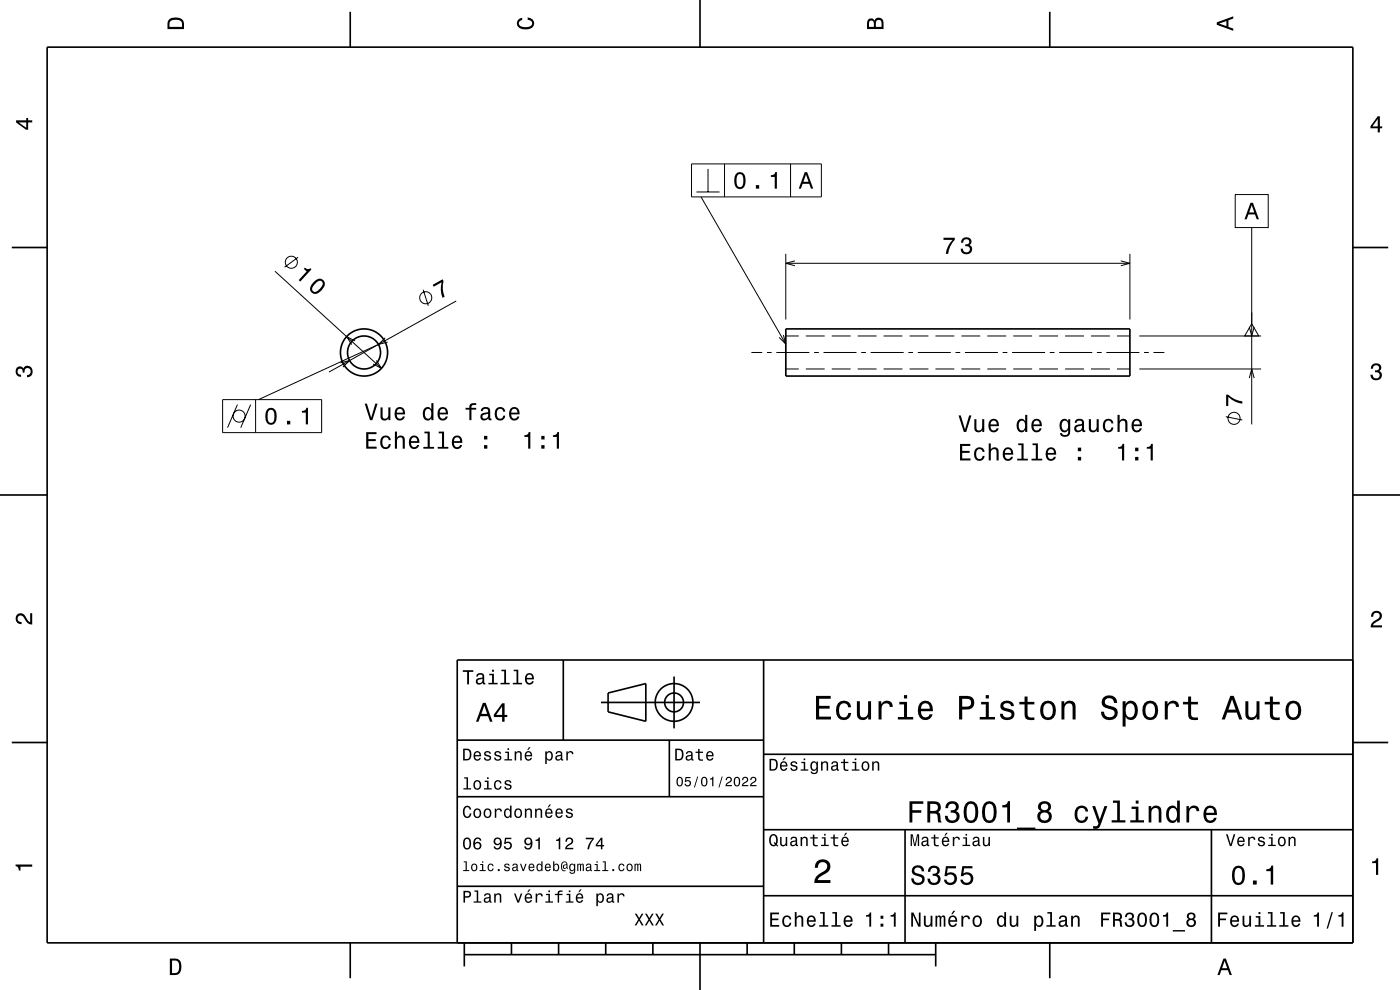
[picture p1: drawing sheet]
<svg xmlns="http://www.w3.org/2000/svg" width="297mm" height="210mm" viewBox="0 0 297 210" stroke-linecap="round" stroke-linejoin="round" font-family="sans-serif">
<g fill="none" stroke="#000" stroke-width=".21">
<path d="M146.7 34.8h27.5v7h-27.5zM150.2 35.8v4.9M153.7 34.8v7M167.7 34.8v7M58.3 57.5l22.6 20.6M63.2 54.6l-2.8 2.1M147.8 40.7h4.9M148.7 41.8l18 31.2M166.7 53.9v13.9M166.7 55.9h73M168.6 55.3l-1.9 .6 1.9 .5M237.8 55.3l1.9 .6-1.9 .5"/>
<path d="M239.7 53.9v13.9M262 41.3h7v7h-7zM265.5 48.3v41.7M72.2 77l2-.5-1.5 1.4M75.3 72.3l-1.8-.9 1.1 1.7M79.8 76.5l1.1 1.6-1.8-.9M80.3 73.1l-25.5 11.7M81.7 71.7l-1.4 1.4 1.9-.5M89.8 61.5l1.1 3.4M96.8 63.8l-27 15.1M159.4 74.8h2.3M162.7 74.8h1"/>
<path d="M164.7 74.8h7M166.2 71l.5 2-1.4-1.4M166.7 78.3h2.8M166.7 71.3h2.8M171 78.3h4M171 71.3h4M172.7 74.8h1M174.7 74.8h7M176.5 78.3h4M176.5 71.3h4M182 78.3h4M182 71.3h4"/>
<path d="M182.7 74.8h1M184.7 74.8h7M187.5 78.3h4M187.5 71.3h4M192.7 74.8h1M193 78.3h4M193 71.3h4M194.7 74.8h7M198.5 78.3h4M198.5 71.3h4M202.7 74.8h1M204 78.3h4"/>
<path d="M204 71.3h4M204.7 74.8h7M209.5 78.3h4M209.5 71.3h4M212.7 74.8h1M214.7 74.8h7M215 78.3h4M215 71.3h4M220.5 78.3h4M220.5 71.3h4M222.7 74.8h1M224.7 74.8h7"/>
<path d="M226 78.3h4M226 71.3h4M231.5 78.3h4M231.5 71.3h4M232.7 74.8h1M234.7 74.8h7M237 78.3h2.7M237 71.3h2.7M241.7 78.3h25.8M241.7 71.3h25.8M242.7 74.8h1M244.7 74.8h2.3"/>
<path d="M265 69.3l.5 2 .6-2M265.5 68.7l1.5 2.6h-3zM47.2 84.8h21v7h-21zM50.4 85.8l-2.1 4.9M53.2 85.8l-2.1 4.9M54.2 84.8v7M260 88.4l3.5 .7M265 80.2l.5-1.9 .6 1.9"/>
<circle cx="61.8" cy="55.6" r="1.28"/>
<circle cx="90.3" cy="63.2" r="1.28"/>
<circle cx="50.7" cy="88.3" r="1.28"/>
<circle cx="261.8" cy="88.7" r="1.28"/>
</g>
<g fill="none" stroke="#000" stroke-width=".35">
<path d="M10 10h277v190h-277zM74.3 2.5v7.5M148.5 0v10M222.7 2.5v7.5M2.5 52.5h7.5M287 52.5h7.5M166.7 69.8h73v10h-73zM0 105h10M287 105h10M119.5 140v17M162 140v60M287 140h-190v60"/>
<path d="M2.5 157.5h7.5M97 157h65M127.5 149h21M129 147l8-2v8l-8-2zM142 157v12M143 143.5v11M287 157.5h7.5M97 169h65M162 176h125M162 160h125M192 176v24M257 176v24"/>
<path d="M97 188h65M162 190h125M74.3 200v7.5M98.5 202.5h100M98.5 200v5M108.5 200v2.5M118.5 200v2.5M128.5 200v2.5M138.5 200v2.5M148.5 200v10M158.5 200v2.5M168.5 200v2.5"/>
<path d="M178.5 200v2.5M188.5 200v2.5M198.5 200v5M222.7 200v7.5"/>
<circle cx="77.2" cy="74.8" r="5"/>
<circle cx="77.2" cy="74.8" r="3.5"/>
<circle cx="143" cy="149" r="2"/>
<circle cx="143" cy="149" r="4"/>
</g>
<g fill="#000">
<path d="M36 4a2.18 2.18 0 0 0-.5 2.2h3.5v-1.2a1.43 1.43 0 0 0-1.7-1.3zM36.3 4.4a2.15 2.15 0 0 1 2.2 .3l.1 1h-2.6v-1z" fill-rule="evenodd"/>
<path d="M109.9 4.2l.9-.4v.4a.7 .7 0 0 0-.7 .5 .7 .7 0 0 0 .3 .8 1.7 1.7 0 0 0 2.5-.5 .9 .9 0 0 0-1-.8v-.5a1.24 1.24 0 0 1 1.4 1.1 1.24 1.24 0 0 1-1 1.4 2.22 2.22 0 0 1-2.5-.7l-.2-.5z" fill-rule="evenodd"/>
<path d="M184.2 4.2l-.3 .7v1.3h3.5v-1.3a.98 .98 0 0 0-.7-1.1 .98 .98 0 0 0-1.2 .6 .84 .84 0 0 0-1.3-.2zM184.5 4.5a.54 .54 0 0 1 .6-.1 .54 .54 0 0 1 .3 .6v.7h-1zM185.9 4.4a.62 .62 0 0 1 .8-.1 .62 .62 0 0 1 .3 .6v.8h-1.2z" fill-rule="evenodd"/>
<path d="M258.1 4.7v.6l3.5 1.2v-.4l-1-.4v-1.4l1-.4v-.4zM258.6 5l1.6-.5v1z" fill-rule="evenodd"/>
<path d="M3.4 25.5v.5l2.1 1.5h.5v-1.5h.8v-.5h-.8v-.5h-.4v.5zM4 26h1.6v1.1z" fill-rule="evenodd"/>
<path d="M156.1 37a2.66 2.66 0 0 0 .3 3 1.14 1.14 0 0 0 1.7-.9 2.31 2.31 0 0 0-.6-2.5l-.5-.1-.6 .1zM156.6 37h.7a2.37 2.37 0 0 1 0 2.6h-.7a2.37 2.37 0 0 1 0-2.6zM160.4 39.3v.7h.7v-.7zM163.5 37.2v.3h.9v2.5h.4v-3.5h-.3a.77 .77 0 0 1-1 .7z" fill-rule="evenodd"/>
<path d="M292.3 24.7l-1.6 2.1v.4h1.6v.9h.4v-.9h.5v-.4h-.5v-2.1zM292.3 25.2v1.6h-1.1z" fill-rule="evenodd"/>
<path d="M64.7 56.8l-.3 .2 .6 .6-1.6 1.8 .3 .3 2.4-2.6-.3-.2a.78 .78 0 0 1-1.1-.1zM66.4 59.9a1.42 1.42 0 0 0-.3 2.2 1.42 1.42 0 0 0 2.1-.5 1.51 1.51 0 0 0 .4-2.2 1.42 1.42 0 0 0-2.2 .5zM66.8 60.2l.8-.6a.63 .63 0 0 1 .7 .1 .63 .63 0 0 1 .2 .6 2.75 2.75 0 0 1-1.8 1.6l-.5-.4v-.4z" fill-rule="evenodd"/>
<path d="M170.7 36.5l-1.3 3.5h.5l.4-1h1.4l.3 1h.5l-1.3-3.5zM171 37l.5 1.6h-1.1z" fill-rule="evenodd"/>
<path d="M200.2 50.4v.5h1.9a5.2 5.2 0 0 0-1.5 3h.5a5.3 5.3 0 0 1 1.5-3.1v-.4zM204.2 50.6l-.3 .9h.4a.62 .62 0 0 1 .4-.8 .62 .62 0 0 1 .8 .3 .62 .62 0 0 1-.3 .8h-.4v.4a.72 .72 0 0 1 .9 .5 .72 .72 0 0 1-.5 .9 .72 .72 0 0 1-.9-.5v-.3h-.5a1.18 1.18 0 0 0 1.5 1.1 1.18 1.18 0 0 0 .6-1.8l-.2-.1a.91 .91 0 0 0 .3-1.1 .91 .91 0 0 0-1-.6z" fill-rule="evenodd"/>
<path d="M265.3 43l-1.3 3.5h.5l.3-1h1.4l.4 1h.5l-1.3-3.5zM265.5 43.5l.6 1.6h-1.1z" fill-rule="evenodd"/>
<path d="M91.8 60.4l2.1-1.2 .2 .4a5.2 5.2 0 0 0 .2 3.3l-.4 .3a5.2 5.2 0 0 1-.2-3.3l-1.7 .9z" fill-rule="evenodd"/>
<path d="M291.1 77.4a1.08 1.08 0 0 1 1.4-.2 1.08 1.08 0 0 1 .4 1.2l-.3 .3a1.06 1.06 0 0 1 .5 1.3 1.06 1.06 0 0 1-1.2 .7 1.1 1.1 0 0 1-1.2-1.2h.5a.71 .71 0 0 0 1 .8 .71 .71 0 0 0 .1-1.3h-.6v-.4a.61 .61 0 0 0 .8-.3 .61 .61 0 0 0-.2-.8 .61 .61 0 0 0-.9 .2l-.1 .5h-.5z" fill-rule="evenodd"/>
<path d="M3.6 78a.86 .86 0 0 1 1.4 .2 1.06 1.06 0 0 1 1.2-.6 1.06 1.06 0 0 1 .7 1.2 1.1 1.1 0 0 1-1.2 1.2v-.4a.71 .71 0 0 0 .8-1 .71 .71 0 0 0-1.3-.1v.6h-.4a.61 .61 0 0 0-.3-.8 .61 .61 0 0 0-.8 .2 .61 .61 0 0 0 .2 .8l.6 .2v.4a1.15 1.15 0 0 1-1.2-.6 1.15 1.15 0 0 1 .3-1.3z" fill-rule="evenodd"/>
<path d="M56.6 87a2.67 2.67 0 0 0 .4 3 1.14 1.14 0 0 0 1.6-.9 2.31 2.31 0 0 0-.6-2.5l-.5-.1-.5 .1zM57.2 87h.6a2.38 2.38 0 0 1 0 2.6h-.6a2.37 2.37 0 0 1 0-2.6zM60.9 89.3v.7h.7v-.7zM64.1 87.2v.3h.8v2.5h.4v-3.5h-.3a.77 .77 0 0 1-.9 .7z" fill-rule="evenodd"/>
<path d="M77.7 91.7v3.5h2.2v-.5h-1.7v-1.1h1.5v-.5h-1.5v-1h1.7v-.4zM81 92.8a1.53 1.53 0 0 0 .8 2.5 1.07 1.07 0 0 0 1.1-1.1h-.4a.67 .67 0 0 1-.7 .7 .67 .67 0 0 1-.7-.6 1.11 1.11 0 0 1 .7-1.5 .59 .59 0 0 1 .7 .6h.4a1.09 1.09 0 0 0-.8-1 1.09 1.09 0 0 0-1.1 .4zM83.8 91.6v3.6h.4v-1.6a.63 .63 0 0 1 .5-.8 .63 .63 0 0 1 .7 .7v1.7h.5v-1.8a.88 .88 0 0 0-.6-1 .88 .88 0 0 0-1.1 .5v-1.3zM87 92.8a1.54 1.54 0 0 0 .8 2.5 1.07 1.07 0 0 0 1.1-.9h-.4l-.2 .3-.4 .2a.76 .76 0 0 1-.7-1h1.8a1.16 1.16 0 0 0-.5-1.3 1.16 1.16 0 0 0-1.5 .2zM87.4 93a.66 .66 0 0 1 .8-.2 .66 .66 0 0 1 .3 .8h-1.3zM90 91.6v.3h.7v2.9h-.9v.4h2.3v-.4h-.9v-3.2zM93.1 91.6v.3h.7v2.9h-.9v.4h2.2v-.4h-.9v-3.2zM96.1 92.8a1.54 1.54 0 0 0 .8 2.5 1.06 1.06 0 0 0 1.1-.9h-.4l-.2 .3-.4 .2a.76 .76 0 0 1-.7-1h1.8a1.16 1.16 0 0 0-.5-1.3 1.16 1.16 0 0 0-1.5 .2zM96.5 93a.66 .66 0 0 1 .8-.2 .66 .66 0 0 1 .3 .8h-1.3zM102.7 94.4v.8h.7v-.8zM102.7 92.5v.7h.7v-.7z" fill-rule="evenodd"/>
<path d="M77.4 85.6l1.1 3.5h.5l1.1-3.5h-.5l-.9 3-.9-3zM80.7 86.4v1.8a.89 .89 0 0 0 .6 1 .89 .89 0 0 0 1.1-.5v.4h.4v-2.7h-.4v1.6a.65 .65 0 0 1-.4 .8 .65 .65 0 0 1-.8-.3v-2.1zM84 86.7a1.54 1.54 0 0 0 .8 2.5 1.06 1.06 0 0 0 1.1-.9h-.4l-.3 .4-.3 .1a.76 .76 0 0 1-.7-.9h1.7a1.17 1.17 0 0 0-.5-1.4 1.17 1.17 0 0 0-1.4 .2zM84.4 86.9a.66 .66 0 0 1 .7-.1 .66 .66 0 0 1 .4 .7h-1.3zM90 86.7a1.57 1.57 0 0 0 .7 2.5l.5-.1 .3-.4v.4h.5v-3.6h-.5v1.3a.89 .89 0 0 0-1.5-.1zM90.3 87a.62 .62 0 0 1 .7-.3 .62 .62 0 0 1 .5 .6 1.12 1.12 0 0 1-.7 1.5 1.19 1.19 0 0 1-.5-1.8zM93.1 86.7a1.54 1.54 0 0 0 .8 2.5 1.06 1.06 0 0 0 1.1-.9h-.4l-.3 .4-.3 .1a.76 .76 0 0 1-.7-.9h1.7a1.17 1.17 0 0 0-.4-1.4 1.17 1.17 0 0 0-1.5 .2zM93.5 86.9a.66 .66 0 0 1 .8-.1 .66 .66 0 0 1 .3 .7h-1.3zM98.8 86.5v.4h.8v2.2h.4v-2.2h1v-.4h-1v-.4l.4-.2h.6v-.4a1.04 1.04 0 0 0-1.4 .8v.2zM102.3 86.6l-.3 .6h.4a.55 .55 0 0 1 .7-.5 .55 .55 0 0 1 .4 .7l-.2 .1a1 1 0 0 0-1.1 .2 1 1 0 0 0-.2 1 .94 .94 0 0 0 1.6 .1l.1 .3h.6v-.3l-.3-.1v-1.6a1.02 1.02 0 0 0-1.7-.5zM102.4 88.1l1.1-.4a.77 .77 0 0 1-.2 .9 .77 .77 0 0 1-.8 .1zM105.3 86.7a1.53 1.53 0 0 0 .8 2.5 1.05 1.05 0 0 0 1.1-1h-.4a.67 .67 0 0 1-.7 .6 .67 .67 0 0 1-.7-.6 1.11 1.11 0 0 1 .7-1.5 .59 .59 0 0 1 .7 .6h.4a1.09 1.09 0 0 0-.8-.9 1.09 1.09 0 0 0-1.1 .3zM108.3 86.7a1.54 1.54 0 0 0 .8 2.5 1.06 1.06 0 0 0 1.1-.9h-.5l-.2 .4-.4 .1a.76 .76 0 0 1-.7-.9h1.8a1.17 1.17 0 0 0-.5-1.4 1.17 1.17 0 0 0-1.4 .2zM108.6 86.9a.66 .66 0 0 1 .8-.1 .66 .66 0 0 1 .4 .7h-1.4z" fill-rule="evenodd"/>
<path d="M111.2 92.3v.4h.8v2.5h.5v-3.6h-.3a.77 .77 0 0 1-1 .7zM114.8 94.4v.8h.7v-.8zM114.8 92.5v.7h.7v-.7zM117.3 92.3v.4h.8v2.5h.5v-3.6h-.4a.77 .77 0 0 1-.9 .7z" fill-rule="evenodd"/>
<path d="M203.7 94.2v3.5h2.2v-.4h-1.8v-1.2h1.6v-.5h-1.6v-1h1.7v-.4zM206.9 95.3a1.53 1.53 0 0 0 .9 2.5 1.06 1.06 0 0 0 1.1-1.1h-.4a.67 .67 0 0 1-.7 .7 .67 .67 0 0 1-.7-.6 1.12 1.12 0 0 1 .7-1.5 .6 .6 0 0 1 .6 .6h.5a1.09 1.09 0 0 0-.8-1 1.09 1.09 0 0 0-1.2 .4zM209.7 94.1v3.6h.5v-1.6a.64 .64 0 0 1 .4-.8 .64 .64 0 0 1 .8 .4v2h.5v-1.8a.88 .88 0 0 0-.6-1 .88 .88 0 0 0-1.1 .5v-1.3zM213 95.3a1.54 1.54 0 0 0 .8 2.5 1.05 1.05 0 0 0 1.1-.9h-.4l-.3 .4-.3 .1a.75 .75 0 0 1-.7-1h1.7a1.16 1.16 0 0 0-.4-1.3 1.16 1.16 0 0 0-1.5 .2zM213.4 95.5a.66 .66 0 0 1 .8-.2 .66 .66 0 0 1 .3 .8h-1.3zM216 94.1v.3h.7v2.9h-.9v.4h2.3v-.4h-1v-3.2zM219 94.1v.3h.7v2.9h-.9v.4h2.3v-.4h-.9v-3.2zM222.1 95.3a1.54 1.54 0 0 0 .8 2.5 1.05 1.05 0 0 0 1.1-.9h-.4l-.2 .4-.4 .1a.75 .75 0 0 1-.7-1h1.8a1.16 1.16 0 0 0-.5-1.3 1.16 1.16 0 0 0-1.5 .2zM222.5 95.5a.66 .66 0 0 1 .8-.2 .66 .66 0 0 1 .3 .8h-1.3zM228.7 96.9v.8h.7v-.8zM228.7 95v.7h.7v-.7z" fill-rule="evenodd"/>
<path d="M203.3 88.1l1.2 3.5h.5l1.1-3.5h-.5l-.9 3-.9-3zM206.7 88.9v1.8a.89 .89 0 0 0 .6 1 .89 .89 0 0 0 1.1-.5v.4h.4v-2.7h-.4v1.6a.65 .65 0 0 1-.4 .8 .65 .65 0 0 1-.8-.4l-.1-2zM210 89.2a1.54 1.54 0 0 0 .8 2.5 1.06 1.06 0 0 0 1.1-.8h-.5l-.2 .3-.4 .1a.76 .76 0 0 1-.7-.9h1.8a1.17 1.17 0 0 0-.5-1.4 1.17 1.17 0 0 0-1.4 .2zM210.3 89.4a.66 .66 0 0 1 .8-.1 .66 .66 0 0 1 .4 .7h-1.4zM215.9 89.2a1.58 1.58 0 0 0 .8 2.5l.5-.1 .3-.4v.4h.4v-3.6h-.4v1.3a.89 .89 0 0 0-1.6-.1zM216.3 89.5a.62 .62 0 0 1 .7-.3 .62 .62 0 0 1 .4 .6 1.11 1.11 0 0 1-.6 1.5 1.19 1.19 0 0 1-.5-1.8zM219.1 89.2a1.54 1.54 0 0 0 .8 2.5 1.06 1.06 0 0 0 1.1-.8h-.5l-.2 .3-.4 .1a.76 .76 0 0 1-.7-.9h1.8a1.17 1.17 0 0 0-.5-1.4 1.17 1.17 0 0 0-1.4 .2zM219.4 89.4a.66 .66 0 0 1 .8-.1 .66 .66 0 0 1 .4 .7h-1.4zM225.1 89.2a1.57 1.57 0 0 0 .7 2.5l.5-.1 .3-.4a.73 .73 0 0 1-.3 1 .73 .73 0 0 1-1-.3h-.4a1.1 1.1 0 0 0 1.2 .8 1.1 1.1 0 0 0 .9-1.2v-2.6h-.4v.5l-.3-.4a.89 .89 0 0 0-1.2 .2zM225.4 89.5a.63 .63 0 0 1 .7-.3 .63 .63 0 0 1 .5 .6 1.1 1.1 0 0 1-.7 1.5 1.19 1.19 0 0 1-.5-1.8zM228.3 89.1l-.3 .6h.4a.55 .55 0 0 1 .7-.5 .55 .55 0 0 1 .3 .7l-.2 .1a1 1 0 0 0-1 .2 1 1 0 0 0-.3 1 .94 .94 0 0 0 1.7 .1l.1 .3h.5v-.3l-.2-.1v-1.6a1.02 1.02 0 0 0-1.7-.5zM228.4 90.6l1.1-.3a.77 .77 0 0 1-.2 .8 .77 .77 0 0 1-.9 .1zM231 88.9v1.8a.89 .89 0 0 0 .6 1 .89 .89 0 0 0 1.1-.5v.4h.4v-2.7h-.5v1.6a.65 .65 0 0 1-.3 .8 .65 .65 0 0 1-.8-.4l-.1-2zM234.3 89.2a1.52 1.52 0 0 0 .8 2.5 1.05 1.05 0 0 0 1.1-1h-.4a.67 .67 0 0 1-.6 .6 .67 .67 0 0 1-.7-.6 1.12 1.12 0 0 1 .6-1.5 .6 .6 0 0 1 .7 .6h.4a1.09 1.09 0 0 0-.8-.9 1.09 1.09 0 0 0-1.1 .3zM237.1 88v3.6h.4v-1.5a.63 .63 0 0 1 .4-.8 .63 .63 0 0 1 .8 .3v2h.5v-1.8a.88 .88 0 0 0-.6-.9 .88 .88 0 0 0-1.1 .4v-1.3zM240.3 89.2a1.54 1.54 0 0 0 .8 2.5 1.06 1.06 0 0 0 1.1-.8h-.4l-.2 .3-.4 .1a.76 .76 0 0 1-.7-.9h1.8a1.17 1.17 0 0 0-.5-1.4 1.17 1.17 0 0 0-1.5 .2zM240.7 89.4a.66 .66 0 0 1 .8-.1 .66 .66 0 0 1 .3 .7h-1.3z" fill-rule="evenodd"/>
<path d="M237.2 94.8v.4h.8v2.5h.5v-3.6h-.4a.77 .77 0 0 1-.9 .7zM240.8 96.9v.8h.7v-.8zM240.8 95v.7h.7v-.7zM243.3 94.8v.4h.8v2.5h.5v-3.6h-.4a.77 .77 0 0 1-.9 .7z" fill-rule="evenodd"/>
<path d="M260.1 83.7h.4a5.3 5.3 0 0 0 3 1.4v.5a5.2 5.2 0 0 1-2.9-1.4v1.9h-.5z" fill-rule="evenodd"/>
<path d="M3.6 130.4a1.22 1.22 0 0 1 2 .7l.4 .6 .4 .3v-1.9h.4v2.4a1.8 1.8 0 0 1-1.7-1.4 .71 .71 0 0 0-.9-.5 .71 .71 0 0 0-.5 .8 .71 .71 0 0 0 .9 .5v.5a1.18 1.18 0 0 1-1.2-.7 1.18 1.18 0 0 1 .2-1.3z" fill-rule="evenodd"/>
<path d="M291.2 129.9a1.18 1.18 0 0 1 1.9 .3 1.18 1.18 0 0 1-1 1.7l-.5 .3-.3 .5h1.9v.4h-2.4a1.8 1.8 0 0 1 1.4-1.8 .71 .71 0 0 0 .5-.8 .71 .71 0 0 0-.9-.5 .71 .71 0 0 0-.5 .8h-.4z" fill-rule="evenodd"/>
<path d="M98.2 158.8v2.5h.9a1.37 1.37 0 0 0 .7-2.2 1.56 1.56 0 0 0-1.6-.3zM98.6 159.1a.98 .98 0 0 1 1.1 .7 .98 .98 0 0 1-.6 1.2h-.5zM100.7 159.6a1.04 1.04 0 0 0-.2 1.2 1.04 1.04 0 0 0 1 .5l.5-.5h-.3l-.4 .3a.54 .54 0 0 1-.5-.7h1.3a.83 .83 0 0 0-.4-.9 .83 .83 0 0 0-1 .1zM100.9 159.7l.2-.1a.47 .47 0 0 1 .5 .1 .47 .47 0 0 1 .1 .5h-.9zM102.9 159.5l-.2 .1a.69 .69 0 0 0 .9 .9l.2 .1a.43 .43 0 0 1-.4 .5 .43 .43 0 0 1-.4-.4h-.3a.74 .74 0 0 0 .9 .7 .74 .74 0 0 0 .5-1l-1-.4a.38 .38 0 0 1 .3-.5 .38 .38 0 0 1 .4 .4h.3a.78 .78 0 0 0-1.2-.4zM105.1 159.5l-.2 .1a.69 .69 0 0 0 .9 .9l.2 .1a.43 .43 0 0 1-.4 .5 .43 .43 0 0 1-.5-.4h-.3a.74 .74 0 0 0 .9 .7 .74 .74 0 0 0 .5-1l-.9-.4a.38 .38 0 0 1 .3-.5 .38 .38 0 0 1 .4 .4h.3a.77 .77 0 0 0-1.2-.4zM107.2 159.4v.3h.5v1.3h-.7v.3h1.6v-.3h-.6v-1.6zM107.7 158.7v.4h.3v-.4zM109.2 159.4v1.9h.3v-1.1a.45 .45 0 0 1 .4-.6 .45 .45 0 0 1 .5 .5v1.2h.3v-1.3a.63 .63 0 0 0-.5-.7 .63 .63 0 0 0-.7 .4v-.3zM112.2 158.5l-.4 .6h.3l.5-.6zM111.5 159.6a1.04 1.04 0 0 0-.2 1.2 1.04 1.04 0 0 0 1.1 .5l.5-.5h-.3l-.5 .3a.54 .54 0 0 1-.5-.7h1.3a.83 .83 0 0 0-.4-.9 .83 .83 0 0 0-1 .1zM111.8 159.7l.1-.1a.48 .48 0 0 1 .5 .1 .48 .48 0 0 1 .2 .5h-1zM115.7 159.4v2.7h.3v-1.1a.66 .66 0 0 0 .7 .4 .66 .66 0 0 0 .5-.6 .91 .91 0 0 0 0-1.1 .91 .91 0 0 0-1-.3l-.2 .3v-.3zM116.1 159.8a.45 .45 0 0 1 .5-.2 .45 .45 0 0 1 .3 .4 .65 .65 0 0 1 .1 .8 .65 .65 0 0 1-.7 .2 .98 .98 0 0 1-.2-1.2zM118.1 159.5l-.2 .4h.3a.39 .39 0 0 1 .4-.3 .39 .39 0 0 1 .3 .5h-.1a.65 .65 0 0 0-1 .4 .65 .65 0 0 0 .6 .9l.6-.3 .1 .2h.4v-.2l-.2-.1v-1.1a.72 .72 0 0 0-.5-.6 .72 .72 0 0 0-.7 .2zM118.2 160.6l.8-.3a.55 .55 0 0 1-.2 .7 .55 .55 0 0 1-.6 0zM120.1 159.4v1.9h.4v-1.1a.47 .47 0 0 1 .2-.6 .47 .47 0 0 1 .6 .2v.2h.4a.64 .64 0 0 0-.5-.7 .64 .64 0 0 0-.8 .4v-.3z" fill-rule="evenodd"/>
<path d="M98.2 142.2v.3h.9v2.7h.4v-2.7h.9v-.3zM101.3 143l-.3 .5h.4a.47 .47 0 0 1 .5-.4 .47 .47 0 0 1 .4 .6l-.2 .1a.84 .84 0 0 0-1 .2 .84 .84 0 0 0 0 1.1 .9 .9 0 0 0 1.3-.2l.1 .2 .5 .1v-.3l-.3-.1v-1.3a.87 .87 0 0 0-1.4-.5zM101.4 144.3l.9-.3a.66 .66 0 0 1-.1 .7 .66 .66 0 0 1-.8 .1zM103.8 142.9v.3h.6v1.6h-.8v.4h2v-.4h-.8v-1.9zM104.4 142.1v.4h.4v-.4zM106.4 142.1v.3h.6v2.4h-.8v.4h1.9v-.4h-.7v-2.7zM109 142.1v.3h.6v2.4h-.8v.4h1.9v-.4h-.7v-2.7zM111.6 143.1a1.32 1.32 0 0 0 .7 2.1 .9 .9 0 0 0 .9-.7h-.3l-.2 .3-.4 .1a.65 .65 0 0 1-.6-.8h1.6a1 1 0 0 0-.4-1.2 1 1 0 0 0-1.3 .2zM111.9 143.3a.57 .57 0 0 1 .7-.1 .57 .57 0 0 1 .3 .6h-1.2z" fill-rule="evenodd"/>
<path d="M102.4 149.1l-1.4 4h.5l.4-1.2h1.6l.4 1.2h.6l-1.5-4zM102.7 149.7l.7 1.7h-1.3zM106.5 149.2l-1.7 2.4v.5h1.7v1h.5v-1h.6v-.5h-.6v-2.4zM106.5 149.9v1.7h-1.3z" fill-rule="evenodd"/>
<path d="M143.2 158.8v2.5h.9a1.37 1.37 0 0 0 .7-2.2 1.56 1.56 0 0 0-1.6-.3zM143.6 159.1a.98 .98 0 0 1 1.1 .7 .98 .98 0 0 1-.6 1.2h-.5zM145.7 159.5l-.2 .4h.3a.39 .39 0 0 1 .5-.3 .39 .39 0 0 1 .3 .5h-.2a.65 .65 0 0 0-.9 .4 .65 .65 0 0 0 .5 .9l.7-.3v.2h.4v-.2l-.1-.1-.1-1.1a.73 .73 0 0 0-.4-.6 .73 .73 0 0 0-.8 .2zM145.8 160.6l.8-.3a.55 .55 0 0 1-.1 .7 .55 .55 0 0 1-.7 0zM148.1 158.9v.5h-.5v.3h.5v1.3a.75 .75 0 0 0 1 .4v-.3a.48 .48 0 0 1-.7-.3v-1.1h.7v-.3h-.7v-.5zM150 159.6a1.04 1.04 0 0 0-.2 1.2 1.04 1.04 0 0 0 1.1 .5l.5-.5h-.4l-.4 .3a.54 .54 0 0 1-.5-.7h1.3a.83 .83 0 0 0-.4-.9 .83 .83 0 0 0-1 .1zM150.3 159.7l.1-.1a.48 .48 0 0 1 .5 .1 .48 .48 0 0 1 .2 .5h-1z" fill-rule="evenodd"/>
<path d="M173.1 147.6v5h3.2v-.6h-2.5v-1.7h2.2v-.6h-2.2v-1.5h2.4v-.6zM177.8 149.2a2.59 2.59 0 0 0 .5 3.4 1.58 1.58 0 0 0 2.3-1.4h-.6a.95 .95 0 0 1-.9 1 .95 .95 0 0 1-1-.9 1.59 1.59 0 0 1 .9-2.1 .85 .85 0 0 1 .9 .8h.7a1.56 1.56 0 0 0-1.1-1.3 1.56 1.56 0 0 0-1.7 .5zM181.8 148.8v2.5a1.27 1.27 0 0 0 .9 1.4 1.27 1.27 0 0 0 1.5-.7v.6h.6v-3.8h-.6v2.2a.92 .92 0 0 1-.6 1.1 .92 .92 0 0 1-1.2-.4v-2.9zM186.4 148.8v3.8h.6v-2.2a.95 .95 0 0 1 .5-1.1 .95 .95 0 0 1 1.2 .3l.1 .4h.6a1.28 1.28 0 0 0-1-1.4 1.28 1.28 0 0 0-1.4 .8v-.6zM190.8 148.9v.5h1v2.7h-1.3v.5h3.2v-.5h-1.3v-3.2zM191.8 147.4v.8h.6v-.8zM195.1 149.2a2.62 2.62 0 0 0 .5 3.4 1.57 1.57 0 0 0 2.2-1.1h-.6l-.3 .5-.5 .2a1.08 1.08 0 0 1-1-1.3h2.5a1.66 1.66 0 0 0-.7-2 1.66 1.66 0 0 0-2.1 .3zM195.6 149.5a.94 .94 0 0 1 1.2-.2 .94 .94 0 0 1 .5 1h-1.9zM203.5 147.6v5h.6v-2.1h.8a1.47 1.47 0 0 0 1.8-1.2 1.47 1.47 0 0 0-1.5-1.7zM204.1 148.2a1.6 1.6 0 0 1 1.8 .5 .86 .86 0 0 1 0 .9 .86 .86 0 0 1-.9 .3h-.9zM208.1 148.9v.5h1v2.7h-1.3v.5h3.3v-.5h-1.3v-3.2zM209.1 147.4v.8h.7v-.8zM212.6 148.9a1.08 1.08 0 0 0-.3 1.2 1.08 1.08 0 0 0 1 .7l1.1 .4a.57 .57 0 0 1 .2 .6 .57 .57 0 0 1-.5 .4 .96 .96 0 0 1-1.4-.8h-.6a1.6 1.6 0 0 0 1.3 1.4 1.6 1.6 0 0 0 1.7-.8 1.13 1.13 0 0 0-1-1.6l-1.1-.3-.2-.4a.87 .87 0 0 1 .9-.5 .87 .87 0 0 1 .8 .6h.6a1.41 1.41 0 0 0-2.1-1.1zM217.4 147.8v1.1h-1.1v.5h1.1v2.6l.2 .4 .4 .3h1.4v-.5a.97 .97 0 0 1-1.4-.5v-2.3h1.4v-.5h-1.4v-1.1zM221.1 149.2a2.56 2.56 0 0 0 .5 3.4 1.72 1.72 0 0 0 1.8-.2 1.72 1.72 0 0 0 .6-1.7 1.7 1.7 0 0 0-.9-1.9 1.7 1.7 0 0 0-2 .4zM221.6 149.6a.96 .96 0 0 1 1-.4 .96 .96 0 0 1 .7 .8 1.59 1.59 0 0 1-1 2.2 1.19 1.19 0 0 1-1-1.5zM225.2 148.8v3.8h.6v-2.2a.97 .97 0 0 1 .5-1.1 .97 .97 0 0 1 1.1 .2l.1 .7v2.4h.7v-2.5a1.27 1.27 0 0 0-.9-1.4 1.27 1.27 0 0 0-1.5 .6v-.5zM234.1 147.9a1.38 1.38 0 0 0-.3 1.5 1.38 1.38 0 0 0 1.3 .9 1.25 1.25 0 0 1 1.4 .9 1.15 1.15 0 0 1-1.3 .9 1.15 1.15 0 0 1-1-1.1h-.7a1.8 1.8 0 0 0 1.7 1.8 1.8 1.8 0 0 0 1.9-1.6 1.46 1.46 0 0 0-1.5-1.4l-.6-.2a.83 .83 0 0 1-.5-1.1 .83 .83 0 0 1 1.2-.3l.5 .5 .1 .4h.7a1.67 1.67 0 0 0-1-1.6 1.67 1.67 0 0 0-1.9 .4zM238.2 148.8v5.3h.6v-2.1a1.32 1.32 0 0 0 1.4 .7 1.32 1.32 0 0 0 1.1-1.1 2.43 2.43 0 0 0-.8-2.8 1.21 1.21 0 0 0-1.7 .5v-.5zM239.1 149.6a.9 .9 0 0 1 .9-.4 .9 .9 0 0 1 .7 .8 1.61 1.61 0 0 1-.9 2.2 1.18 1.18 0 0 1-1-1.5zM242.8 149.2a2.56 2.56 0 0 0 .5 3.4 1.72 1.72 0 0 0 1.8-.2 1.72 1.72 0 0 0 .6-1.7 1.7 1.7 0 0 0-.9-1.9 1.7 1.7 0 0 0-2 .4zM243.3 149.6a.96 .96 0 0 1 1-.4 .96 .96 0 0 1 .7 .8 1.59 1.59 0 0 1-1 2.2 1.19 1.19 0 0 1-1-1.5zM247.1 148.8v3.8h.6v-2.2a.95 .95 0 0 1 .5-1.1 .95 .95 0 0 1 1.2 .3l.1 .4h.6a1.28 1.28 0 0 0-1-1.4 1.28 1.28 0 0 0-1.4 .8v-.6zM252 147.8v1.1h-1v.5h1l.1 2.6 .2 .4 .4 .3h1.4v-.5a.97 .97 0 0 1-1.4-.5v-2.3h1.4v-.5h-1.4v-1.1zM261 147.6l-1.8 5h.6l.6-1.4h2l.5 1.4h.7l-1.9-5zM261.4 148.3l.7 2.2h-1.5zM264.2 148.8v2.5a1.27 1.27 0 0 0 .9 1.4 1.27 1.27 0 0 0 1.5-.7v.6h.6v-3.8h-.6v2.2a.92 .92 0 0 1-.6 1.1 .92 .92 0 0 1-1.1-.4l-.1-2.9zM269.4 147.8v1.1h-1.1v.5h1.1v2.6l.2 .4 .4 .3 .7 .1 .8-.1v-.5a.97 .97 0 0 1-1.4-.5l-.1-2.3h1.5v-.5h-1.5v-1.1zM273.1 149.2a2.56 2.56 0 0 0 .6 3.4 1.72 1.72 0 0 0 1.8-.2 1.72 1.72 0 0 0 .6-1.7 1.7 1.7 0 0 0-.9-1.9 1.7 1.7 0 0 0-2.1 .4zM273.6 149.6a.96 .96 0 0 1 1-.4 .96 .96 0 0 1 .7 .8 1.59 1.59 0 0 1-.9 2.2 1.19 1.19 0 0 1-1.1-1.5z" fill-rule="evenodd"/>
<path d="M98.4 178a1.44 1.44 0 0 0 .7 2.2 1.45 1.45 0 0 0 .6-2.2 .79 .79 0 0 0-1.3 0zM98.8 178h.5a1.69 1.69 0 0 1 0 1.9h-.5a1.71 1.71 0 0 1 0-1.9zM100.8 177.8a1.72 1.72 0 0 0 .1 2.3 .83 .83 0 0 0 1.1-.2 .83 .83 0 0 0-.1-1.1 .83 .83 0 0 0-1.2 0 .74 .74 0 0 1 .6-.9l.3 .1 .2 .3h.3a.8 .8 0 0 0-.5-.6 .8 .8 0 0 0-.8 .1zM100.7 179.4a.55 .55 0 0 1 1.1 0 .55 .55 0 0 1-1.1 0zM104.9 177.9a.82 .82 0 0 0 0 1.2 .82 .82 0 0 0 1.2-.1 .73 .73 0 0 1-.6 .9l-.3-.1-.1-.3h-.4a.88 .88 0 0 0 1.1 .7 .88 .88 0 0 0 .6-1.1 1.01 1.01 0 0 0-.2-1.2 1.01 1.01 0 0 0-1.3 0zM105.1 178.5a.53 .53 0 0 1 1 0 .53 .53 0 0 1-1 0zM107.1 177.7l-.2 1.3h.3a.57 .57 0 0 1 .9-.1 .57 .57 0 0 1 0 .9 .57 .57 0 0 1-.9-.3h-.3a.86 .86 0 0 0 1 .7 .86 .86 0 0 0 .6-1.1 .86 .86 0 0 0-1.2-.4l.1-.7h1.1v-.3zM111.4 177.9a.82 .82 0 0 0 0 1.2 .82 .82 0 0 0 1.2-.1 .73 .73 0 0 1-.6 .9l-.3-.1-.1-.3h-.4a.88 .88 0 0 0 1.1 .7 .88 .88 0 0 0 .6-1.1 1.01 1.01 0 0 0-.2-1.2 1.01 1.01 0 0 0-1.3 0zM111.6 178.5a.53 .53 0 0 1 1 0 .53 .53 0 0 1-1 0zM113.6 178.1v.3h.6v1.8h.3v-2.6h-.2a.55 .55 0 0 1-.7 .5zM118 178.1v.3h.5v1.8h.4v-2.6h-.3a.55 .55 0 0 1-.6 .5zM120.2 177.9l-.3 .6h.4a.5 .5 0 0 1 .3-.6 .5 .5 0 0 1 .7 .4 .5 .5 0 0 1-.4 .6l-.2 .1a1.17 1.17 0 0 0-.8 1.2h1.7v-.4h-1.3l.6-.5a.83 .83 0 0 0 .6-1.2 .83 .83 0 0 0-1.3-.2zM124.3 177.7v.3h1.3a3.7 3.7 0 0 0-1 2.2h.4a3.8 3.8 0 0 1 1-2.2v-.3zM127.5 177.7l-1.1 1.5v.3h1.1v.7h.3v-.7h.4v-.3h-.4v-1.5zM127.5 178.1v1.1h-.8z" fill-rule="evenodd"/>
<path d="M98.5 164.9v.2h.5v2.1h-.7v.3h1.6v-.3h-.6v-2.3zM100.6 165.7a1.04 1.04 0 0 0-.1 1.3 1.04 1.04 0 0 0 1.1 .5 1.04 1.04 0 0 0 .5-1.3 1.04 1.04 0 0 0-1.2-.7zM100.9 165.9a.48 .48 0 0 1 .5-.1 .48 .48 0 0 1 .3 .4 .66 .66 0 0 1 0 .7 .66 .66 0 0 1-.7 .3 .98 .98 0 0 1-.1-1.3zM102.8 165.6v.3h.5v1.3h-.6v.3h1.6v-.3h-.7v-1.6zM103.3 164.9v.3h.4v-.3zM105 165.7a1.04 1.04 0 0 0-.2 1.2 1.04 1.04 0 0 0 1.1 .6l.4-.4 .1-.3h-.3l-.3 .4a.73 .73 0 0 1-.7-.7 .73 .73 0 0 1 .7-.7l.3 .4h.3a.78 .78 0 0 0-.6-.7 .78 .78 0 0 0-.8 .2zM107.2 165.6l-.1 .2a.68 .68 0 0 0 .8 .9l.2 .1a.43 .43 0 0 1-.3 .5 .43 .43 0 0 1-.5-.4h-.3a.74 .74 0 0 0 .9 .7 .74 .74 0 0 0 .5-1.1l-1-.3a.38 .38 0 0 1 .3-.5 .38 .38 0 0 1 .5 .4l.3-.1a.77 .77 0 0 0-1.3-.4z" fill-rule="evenodd"/>
<path d="M98.4 171.2a1.45 1.45 0 0 0 .7 2.3 .94 .94 0 0 0 .9-1h-.3a.59 .59 0 0 1-.8 .7 1.31 1.31 0 0 1 .2-2l.3 .1 .2 .4h.4a.85 .85 0 0 0-.6-.8 .85 .85 0 0 0-1 .3zM100.6 171.7a1.04 1.04 0 0 0-.1 1.3 1.04 1.04 0 0 0 1.1 .5 1.04 1.04 0 0 0 .5-1.3 1.04 1.04 0 0 0-1.2-.7zM100.9 171.9a.48 .48 0 0 1 .5-.1 .48 .48 0 0 1 .3 .4 .66 .66 0 0 1 0 .7 .66 .66 0 0 1-.7 .3 .98 .98 0 0 1-.1-1.3zM102.8 171.7a1.04 1.04 0 0 0-.2 1.3 1.04 1.04 0 0 0 1.2 .5 1.04 1.04 0 0 0 .5-1.3 1.04 1.04 0 0 0-1.2-.7zM103 171.9a.48 .48 0 0 1 .5-.1 .48 .48 0 0 1 .4 .4 .66 .66 0 0 1 0 .7 .66 .66 0 0 1-.7 .3 .97 .97 0 0 1-.2-1.3zM105 171.5v2h.3v-1.1a.47 .47 0 0 1 .2-.6 .47 .47 0 0 1 .6 .2l.1 .1h.3a.64 .64 0 0 0-.5-.6 .64 .64 0 0 0-.7 .4v-.4zM107.1 171.7a1.06 1.06 0 0 0-.2 1.2 1.06 1.06 0 0 0 .9 .6l.4-.3v.3h.3v-2.6h-.3v.9a.63 .63 0 0 0-1.1-.1zM107.4 171.9a.44 .44 0 0 1 .4-.1 .44 .44 0 0 1 .4 .4 .65 .65 0 0 1 0 .7 .65 .65 0 0 1-.7 .3l-.2-.4zM109.3 171.7a1.04 1.04 0 0 0-.1 1.3 1.04 1.04 0 0 0 1.1 .5 1.04 1.04 0 0 0 .5-1.3 1.04 1.04 0 0 0-1.2-.7zM109.5 171.9a.48 .48 0 0 1 .6-.1 .48 .48 0 0 1 .3 .4 .66 .66 0 0 1 0 .7 .66 .66 0 0 1-.7 .3 .98 .98 0 0 1-.2-1.3zM111.4 171.5v2h.3v-1.1a.45 .45 0 0 1 .3-.7 .45 .45 0 0 1 .5 .6v1.2h.4v-1.3a.63 .63 0 0 0-.5-.7 .63 .63 0 0 0-.7 .3v-.3zM113.5 171.5v2h.3v-1.1a.45 .45 0 0 1 .3-.6 .45 .45 0 0 1 .6 .2v1.5h.3v-1.3a.63 .63 0 0 0-.4-.7 .63 .63 0 0 0-.8 .3v-.3zM116.5 170.7l-.3 .6h.2l.5-.6zM115.9 171.7a1.04 1.04 0 0 0-.2 1.2 1.04 1.04 0 0 0 1 .6l.5-.6h-.3l-.4 .4a.54 .54 0 0 1-.5-.7h1.2a.83 .83 0 0 0-.3-1 .83 .83 0 0 0-1 .1zM116.1 171.9l.2-.1a.47 .47 0 0 1 .4 .1 .47 .47 0 0 1 .2 .4h-.9zM118 171.7a1.04 1.04 0 0 0-.2 1.2 1.04 1.04 0 0 0 1.1 .6l.5-.6h-.3l-.5 .4a.53 .53 0 0 1-.5-.7h1.3a.83 .83 0 0 0-.3-1 .83 .83 0 0 0-1.1 .1zM118.3 171.9l.1-.1a.47 .47 0 0 1 .5 .1 .47 .47 0 0 1 .2 .4h-1zM120.2 171.6l-.1 .2a.69 .69 0 0 0 .8 .9l.3 .1a.43 .43 0 0 1-.4 .5 .43 .43 0 0 1-.5-.4h-.3a.74 .74 0 0 0 .9 .7 .74 .74 0 0 0 .5-1.1l-1-.3a.38 .38 0 0 1 .3-.5 .38 .38 0 0 1 .5 .3h.3a.77 .77 0 0 0-1.3-.4z" fill-rule="evenodd"/>
<path d="M143.7 165a1.16 1.16 0 0 0 .5 1.8 1.16 1.16 0 0 0 .5-1.8 .63 .63 0 0 0-1 0zM144 165.1l.2-.1a.98 .98 0 0 1 0 1.6l-.2-.1-.2-.3v-.7zM145.4 164.8l-.1 1.1h.2a.46 .46 0 0 1 .7-.2 .46 .46 0 0 1 0 .8 .46 .46 0 0 1-.7-.2h-.3a.69 .69 0 0 0 .9 .6 .69 .69 0 0 0 .4-1 .69 .69 0 0 0-1-.3l.1-.5h.9v-.3zM147.9 164.7l-.7 2.3h.2l.7-2.3zM148.9 165a1.15 1.15 0 0 0 .5 1.8 1.16 1.16 0 0 0 .5-1.8 .63 .63 0 0 0-1 0zM149.2 165.1l.2-.1a.98 .98 0 0 1 0 1.6l-.2-.1-.2-.3v-.7zM150.6 165.1v.3h.5v1.4h.2v-2zM153.1 164.7l-.7 2.3h.2l.7-2.3zM154.1 164.9l-.2 .6h.3a.4 .4 0 0 1 .3-.5 .4 .4 0 0 1 .5 .3 .4 .4 0 0 1-.3 .5l-.2 .1a.93 .93 0 0 0-.6 .9h1.4v-.3h-1.1l.5-.4a.67 .67 0 0 0 .5-1 .67 .67 0 0 0-1.1-.2zM155.8 165a1.15 1.15 0 0 0 .5 1.8 1.16 1.16 0 0 0 .5-1.8 .63 .63 0 0 0-1 0zM156.1 165.1l.2-.1a.98 .98 0 0 1 0 1.6l-.2-.1-.2-.3v-.7zM157.6 164.9l-.2 .6h.3a.4 .4 0 0 1 .3-.5 .4 .4 0 0 1 .5 .3 .4 .4 0 0 1-.3 .5l-.2 .1a.94 .94 0 0 0-.6 .9h1.3v-.3h-1l.4-.4a.67 .67 0 0 0 .6-1 .67 .67 0 0 0-1.1-.2zM159.3 164.9l-.2 .6h.3a.4 .4 0 0 1 .3-.5 .4 .4 0 0 1 .5 .3 .4 .4 0 0 1-.3 .5l-.2 .1a.93 .93 0 0 0-.6 .9h1.4v-.3h-1.1l.5-.4a.67 .67 0 0 0 .5-1 .67 .67 0 0 0-1.1-.2z" fill-rule="evenodd"/>
<path d="M163.2 161v2.5h.9a1.37 1.37 0 0 0 .7-2.2 1.58 1.58 0 0 0-1.6-.3zM163.6 161.3a.98 .98 0 0 1 1.1 .7 .98 .98 0 0 1-.6 1.2h-.5zM166.4 160.7l-.4 .6h.2l.5-.6zM165.7 161.7a1.04 1.04 0 0 0-.2 1.2 1.04 1.04 0 0 0 1 .6l.5-.6h-.3l-.4 .4a.54 .54 0 0 1-.5-.7h1.3a.83 .83 0 0 0-.4-1 .83 .83 0 0 0-1 .1zM165.9 161.9l.2-.1a.48 .48 0 0 1 .5 .1 .48 .48 0 0 1 .1 .4h-.9zM167.9 161.6l-.2 .2a.68 .68 0 0 0 .9 .9l.2 .1a.43 .43 0 0 1-.4 .5 .43 .43 0 0 1-.4-.4h-.3a.74 .74 0 0 0 .9 .7 .74 .74 0 0 0 .5-1.1l-1-.3a.38 .38 0 0 1 .3-.5 .38 .38 0 0 1 .4 .4l.3-.1a.78 .78 0 0 0-1.2-.4zM170 161.6v.3h.5v1.3h-.7v.3h1.7v-.3h-.7v-1.6zM170.5 160.9v.3h.3v-.3zM172.1 161.7a1.06 1.06 0 0 0-.2 1.2 1.06 1.06 0 0 0 .9 .6l.4-.3a.52 .52 0 0 1-.2 .7 .52 .52 0 0 1-.7-.3h-.3a.78 .78 0 0 0 .9 .6 .78 .78 0 0 0 .6-.8v-1.9h-.3v.4l-.2-.3a.64 .64 0 0 0-.9 .1zM172.4 161.9a.45 .45 0 0 1 .4-.1 .45 .45 0 0 1 .4 .4 .65 .65 0 0 1 0 .7 .65 .65 0 0 1-.7 .3l-.2-.4zM174.2 161.5v2h.3v-1.1a.45 .45 0 0 1 .3-.6 .45 .45 0 0 1 .5 .2l.1 1.5h.3v-1.3a.63 .63 0 0 0-.5-.7 .63 .63 0 0 0-.7 .3v-.3zM176.6 161.6l-.2 .5h.3a.39 .39 0 0 1 .4-.4 .39 .39 0 0 1 .3 .6h-.1a.65 .65 0 0 0-1 .4 .65 .65 0 0 0 .6 .8l.6-.3 .1 .2 .4 .1-.2-.4v-1a.73 .73 0 0 0-1.2-.5zM176.7 162.7l.8-.2a.55 .55 0 0 1-.2 .6 .55 .55 0 0 1-.6 .1zM178.9 161v.6h-.5v.3h.5l.1 1.3a.75 .75 0 0 0 1 .3v-.3a.48 .48 0 0 1-.7-.2v-1.1h.7v-.3h-.7v-.6zM180.8 161.6v.3h.5v1.3h-.6v.3h1.6v-.3h-.6v-1.6zM181.3 160.9v.3h.4v-.3zM183 161.7a1.04 1.04 0 0 0-.2 1.3 1.04 1.04 0 0 0 1.2 .5 1.04 1.04 0 0 0 .4-1.3 1.04 1.04 0 0 0-1.2-.7zM183.2 161.9a.48 .48 0 0 1 .5-.1 .48 .48 0 0 1 .4 .4 .66 .66 0 0 1 0 .7 .66 .66 0 0 1-.7 .3 .98 .98 0 0 1-.2-1.3zM185 161.5v2h.3v-1.1a.45 .45 0 0 1 .3-.6 .45 .45 0 0 1 .6 .2v1.5h.3v-1.3a.63 .63 0 0 0-.4-.7 .63 .63 0 0 0-.8 .3v-.3z" fill-rule="evenodd"/>
<path d="M163.4 177.2a1.45 1.45 0 0 0 .7 2.3l.5-.2 .3 .3 .2-.2-.3-.3a1.53 1.53 0 0 0-.5-2.2l-.6 .1zM163.8 177.3l.3-.1a1.21 1.21 0 0 1 .5 1.7l-.3-.3-.2 .2 .3 .3a.45 .45 0 0 1-.7-.1 1.62 1.62 0 0 1 .1-1.7zM165.5 177.5v1.3a.63 .63 0 0 0 .4 .7 .63 .63 0 0 0 .8-.3v.3h.3v-2h-.3v1.2a.46 .46 0 0 1-.3 .5 .46 .46 0 0 1-.6-.2v-1.5zM167.9 177.6l-.2 .5h.3a.39 .39 0 0 1 .5-.4 .39 .39 0 0 1 .2 .6h-.1a.65 .65 0 0 0-.9 .4 .65 .65 0 0 0 .5 .8l.6-.3 .1 .2 .4 .1v-.3h-.2v-1.1a.73 .73 0 0 0-1.2-.5zM168 178.7l.8-.2a.55 .55 0 0 1-.2 .6 .55 .55 0 0 1-.6 .1zM169.8 177.5v2h.4v-1.1a.45 .45 0 0 1 .2-.6 .45 .45 0 0 1 .6 .2v1.5h.3v-1.3a.63 .63 0 0 0-.4-.7 .63 .63 0 0 0-.8 .3v-.3zM172.4 177v.6h-.5v.3h.5l.1 1.3a.75 .75 0 0 0 1 .3v-.3a.49 .49 0 0 1-.7-.2v-1.1h.7v-.3h-.7v-.6zM174.3 177.6v.3h.5v1.3h-.6v.3h1.6v-.3h-.6v-1.6zM174.8 176.9v.3h.4v-.3zM176.8 177v.6h-.6v.3h.6v1.3a.74 .74 0 0 0 1 .3v-.3a.49 .49 0 0 1-.7-.2v-1.1h.7v-.3h-.7v-.6zM179.4 176.7l-.4 .6h.2l.5-.6zM178.7 177.7a1.04 1.04 0 0 0-.2 1.2 1.04 1.04 0 0 0 1 .6l.5-.6h-.3l-.4 .4a.54 .54 0 0 1-.5-.7h1.3a.83 .83 0 0 0-.4-1 .83 .83 0 0 0-1 .1zM178.9 177.9l.2-.1a.48 .48 0 0 1 .5 .1 .48 .48 0 0 1 .1 .4h-.9z" fill-rule="evenodd"/>
<path d="M192.9 170v4.5h.6v-2.1h1.9v-.5h-1.9v-1.4h2.4v-.5zM196.7 170v4.5h.6v-1.9a1.38 1.38 0 0 1 1.5 .3l.3 1.6h.6l-.3-1.9-.4-.3a1.24 1.24 0 0 0 .5-1.5 1.24 1.24 0 0 0-1.3-.8zM197.3 170.5a1.39 1.39 0 0 1 1.6 .4 .77 .77 0 0 1-.1 .9 .77 .77 0 0 1-.8 .2h-.7zM200.9 170.3l-.3 .5v.6h.5a.82 .82 0 0 1 1-1 .82 .82 0 0 1 .5 1.3l-.9 .2v.5a.92 .92 0 0 1 1.2 .4 .92 .92 0 0 1-.4 1.2 .92 .92 0 0 1-1.2-.2l-.3-.7h-.6a1.56 1.56 0 0 0 1.7 1.5 1.56 1.56 0 0 0 1.4-1.8l-.1-.3-.5-.4a1.16 1.16 0 0 0 .4-1.5 1.16 1.16 0 0 0-1.3-.7l-.6 .1zM204.8 170.5a4 4 0 0 0 0 3.5 1.46 1.46 0 0 0 1.6 .5 1.46 1.46 0 0 0 1-1.2 2.96 2.96 0 0 0-.7-3.2l-.7-.2-.7 .2zM205.5 170.6l.5-.1 .4 .1a3.1 3.1 0 0 1 0 3.4l-.4 .1-.5-.1a3 3 0 0 1 0-3.4zM208.7 170.5a4 4 0 0 0 0 3.5 1.46 1.46 0 0 0 1.6 .5 1.46 1.46 0 0 0 1-1.2 2.97 2.97 0 0 0-.7-3.2l-.7-.2-.7 .2zM209.5 170.6l.4-.1 .4 .1a3.1 3.1 0 0 1 0 3.4l-.4 .1-.4-.1a3.1 3.1 0 0 1 0-3.4zM212.6 170.8v.5h1.1v3.2h.6v-4.6h-.5a.99 .99 0 0 1-1.2 .9zM215.7 175.5v.5h3.9v-.5zM220.6 170.3a1.08 1.08 0 0 0 .2 1.7 1.36 1.36 0 0 0-.7 1.7 1.36 1.36 0 0 0 1.5 .9 1.36 1.36 0 0 0 1.5-.9 1.36 1.36 0 0 0-.7-1.7 1.14 1.14 0 0 0 .5-1.4 1.14 1.14 0 0 0-1.3-.7zM220.7 173.2a.91 .91 0 0 1 1.8 0 .91 .91 0 0 1-1.8 0zM220.8 171.2a.76 .76 0 0 1 1.5 0 .76 .76 0 0 1-1.5 0zM228.4 171.4a1.96 1.96 0 0 0 1 3.2 1.36 1.36 0 0 0 1.5-1.4h-.6a.86 .86 0 0 1-.8 .9 .86 .86 0 0 1-.9-.8 1.43 1.43 0 0 1 .9-1.9 .77 .77 0 0 1 .8 .7h.5a1.41 1.41 0 0 0-.9-1.2 1.41 1.41 0 0 0-1.5 .5zM231.7 171l1.3 3.7-.3 .5h-.8v.6a1.14 1.14 0 0 0 1.6-.9l1.4-3.9h-.6l-1 2.9-1-2.9zM236.1 169.8v.5h.9v3.7h-1.2v.5h2.9v-.5h-1.1v-4.2zM240.1 171.1v.5h.8v2.4h-1.1v.5h2.9v-.5h-1.2v-2.9zM240.9 169.8v.7h.6v-.7zM243.7 171v3.5h.5v-2a.82 .82 0 0 1 .6-1 .82 .82 0 0 1 1 .4v2.6h.6v-2.3a1.14 1.14 0 0 0-.8-1.3 1.14 1.14 0 0 0-1.4 .6v-.5zM247.7 171.4a2.43 2.43 0 0 0 .5 3.1 1.12 1.12 0 0 0 1.5-.6v.6h.6v-4.7h-.6v1.7a1.14 1.14 0 0 0-2-.1zM248.2 171.7a.8 .8 0 0 1 .9-.3 .8 .8 0 0 1 .5 .7 1.43 1.43 0 0 1-.8 2 1.52 1.52 0 0 1-.6-2.4zM251.7 171v3.5h.6v-2a.85 .85 0 0 1 .4-1 .85 .85 0 0 1 1.1 .3v.3h.6a1.15 1.15 0 0 0-.9-1.2 1.15 1.15 0 0 0-1.3 .7v-.6zM255.7 171.4a1.98 1.98 0 0 0 1 3.2 1.36 1.36 0 0 0 1.4-1.1h-.6l-.2 .4-.5 .2a.97 .97 0 0 1-.9-1.2h2.3a1.5 1.5 0 0 0-.7-1.8 1.5 1.5 0 0 0-1.8 .3zM256.1 171.6a.85 .85 0 0 1 1.1-.1 .85 .85 0 0 1 .4 .9h-1.7z" fill-rule="evenodd"/>
<path d="M193.2 177v2.5h.3v-2.3l.4 2.3h.3l.5-2.3v2.3h.3v-2.5h-.5l-.4 2.2-.5-2.2zM195.7 177.6l-.2 .5h.3a.39 .39 0 0 1 .5-.4 .39 .39 0 0 1 .3 .6h-.2a.65 .65 0 0 0-.9 .4 .65 .65 0 0 0 .5 .8l.7-.3v.2l.4 .1v-.3h-.1l-.1-1.1a.73 .73 0 0 0-1.2-.5zM195.8 178.7l.8-.2a.55 .55 0 0 1-.1 .6 .55 .55 0 0 1-.7 .1zM198.1 177v.6h-.5v.3h.5v1.3a.74 .74 0 0 0 1 .3v-.3a.49 .49 0 0 1-.7-.2v-1.1h.7v-.3h-.7v-.6zM200.7 176.7l-.4 .6h.3l.5-.6zM200 177.7a1.04 1.04 0 0 0-.2 1.2 1.04 1.04 0 0 0 1.1 .6l.5-.6h-.4l-.4 .4a.54 .54 0 0 1-.5-.7h1.3a.83 .83 0 0 0-.4-1 .83 .83 0 0 0-1 .1zM200.3 177.9l.1-.1a.48 .48 0 0 1 .5 .1 .48 .48 0 0 1 .2 .4h-1zM202.1 177.5v2h.3v-1.1a.47 .47 0 0 1 .3-.6 .47 .47 0 0 1 .6 .2v.1h.3a.64 .64 0 0 0-.4-.6 .64 .64 0 0 0-.8 .4v-.4zM204.3 177.6v.3h.5v1.3h-.6v.3h1.6v-.3h-.6v-1.6zM204.8 176.9v.3h.4v-.3zM206.6 177.6l-.2 .5h.3a.39 .39 0 0 1 .4-.4 .39 .39 0 0 1 .3 .6h-.1a.65 .65 0 0 0-1 .4 .65 .65 0 0 0 .6 .8l.6-.3 .1 .2 .4 .1v-.3h-.2v-1.1a.72 .72 0 0 0-.5-.6 .72 .72 0 0 0-.7 .1zM206.7 178.7l.8-.2a.55 .55 0 0 1-.2 .6 .55 .55 0 0 1-.6 .1zM208.5 177.5v1.3a.63 .63 0 0 0 .5 .7 .63 .63 0 0 0 .7-.3v.3h.3v-2h-.3v1.2a.46 .46 0 0 1-.3 .5 .46 .46 0 0 1-.6-.2v-1.5z" fill-rule="evenodd"/>
<path d="M260.1 177l.8 2.5h.4l.8-2.5h-.4l-.6 2.1-.7-2.1zM262.7 177.7a1.04 1.04 0 0 0-.2 1.2 1.04 1.04 0 0 0 1 .6l.5-.6h-.3l-.4 .4a.54 .54 0 0 1-.5-.7h1.3a.83 .83 0 0 0-.4-1 .83 .83 0 0 0-1 .1zM262.9 177.9l.2-.1a.48 .48 0 0 1 .5 .1 .48 .48 0 0 1 .1 .4h-.9zM264.8 177.5v2h.3v-1.1a.47 .47 0 0 1 .3-.6 .47 .47 0 0 1 .6 .2v.1h.3a.64 .64 0 0 0-.5-.6 .64 .64 0 0 0-.7 .4v-.4zM267 177.6l-.1 .2a.69 .69 0 0 0 .9 .9l.2 .1a.43 .43 0 0 1-.4 .5 .43 .43 0 0 1-.5-.4h-.3a.74 .74 0 0 0 .9 .7 .74 .74 0 0 0 .5-1.1l-.9-.3a.38 .38 0 0 1 .3-.5 .38 .38 0 0 1 .4 .4l.3-.1a.78 .78 0 0 0-1.3-.4zM269.2 177.6v.3h.5v1.3h-.7v.3h1.6v-.3h-.6v-1.6zM269.7 176.9v.3h.3v-.3zM271.3 177.7a1.04 1.04 0 0 0-.1 1.3 1.04 1.04 0 0 0 1.1 .5 1.04 1.04 0 0 0 .5-1.3 1.04 1.04 0 0 0-1.2-.7zM271.5 177.9a.48 .48 0 0 1 .6-.1 .48 .48 0 0 1 .3 .4 .67 .67 0 0 1 0 .7 .67 .67 0 0 1-.7 .3 .98 .98 0 0 1-.2-1.3zM273.3 177.5v2h.4v-1.1a.45 .45 0 0 1 .3-.7 .45 .45 0 0 1 .5 .6v1.2h.4v-1.3a.63 .63 0 0 0-.5-.7 .63 .63 0 0 0-.7 .3v-.3z" fill-rule="evenodd"/>
<path d="M3.3 183.4h3.5v.4h-2.5v.9h-.3a.77 .77 0 0 0-.7-1z" fill-rule="evenodd"/>
<path d="M98.3 189v2.5h.4v-1.1a.96 .96 0 0 0 1.2-.7 .67 .67 0 0 0-.7-.7zM98.7 189.3h.4a.43 .43 0 0 1 .5 .4 .43 .43 0 0 1-.5 .4h-.4zM100.6 188.9v.3h.5v2h-.6v.3h1.6v-.3h-.6v-2.3zM102.9 189.6l-.2 .5h.3a.39 .39 0 0 1 .5-.4 .39 .39 0 0 1 .2 .6h-.1a.65 .65 0 0 0-.9 .4 .65 .65 0 0 0 .5 .8l.6-.3 .1 .2 .4 .1v-.3h-.2v-1.1a.73 .73 0 0 0-1.2-.5zM103 190.7l.8-.2a.55 .55 0 0 1-.2 .6 .55 .55 0 0 1-.6 .1zM104.8 189.5v2h.4v-1.1a.45 .45 0 0 1 .2-.6 .45 .45 0 0 1 .6 .2v1.5h.3v-1.3a.63 .63 0 0 0-.4-.7 .63 .63 0 0 0-.8 .3v-.3zM109 189.5l.8 2h.3l.7-2h-.3l-.6 1.6-.5-1.6zM112.2 188.7l-.4 .6h.3l.5-.6zM111.5 189.7a1.04 1.04 0 0 0-.2 1.2 1.04 1.04 0 0 0 1.1 .6l.5-.6h-.3l-.5 .4a.54 .54 0 0 1-.5-.7h1.3a.83 .83 0 0 0-.4-1 .83 .83 0 0 0-1 .1zM111.8 189.9l.1-.1a.48 .48 0 0 1 .5 .1 .48 .48 0 0 1 .2 .4h-1zM113.6 189.5v2h.4v-1.1a.47 .47 0 0 1 .2-.6 .47 .47 0 0 1 .6 .2v.1h.4a.64 .64 0 0 0-.5-.6 .64 .64 0 0 0-.8 .4v-.4zM115.8 189.6v.3h.5v1.3h-.6v.3h1.6v-.3h-.6v-1.6zM116.3 188.9v.3h.4v-.3zM117.7 189.6v.3h.6v1.6h.3v-1.6h.7v-.3h-.7v-.3l.7-.1v-.3a.68 .68 0 0 0-.7 0 .68 .68 0 0 0-.3 .7zM120.2 189.6v.3h.5v1.3h-.7v.3h1.6v-.3h-.6v-1.6zM120.7 188.9v.3h.3v-.3zM123 188.7l-.3 .6h.2l.5-.6zM122.4 189.7a1.04 1.04 0 0 0-.2 1.2 1.04 1.04 0 0 0 1 .6l.5-.6h-.3l-.4 .4a.54 .54 0 0 1-.5-.7h1.2a.83 .83 0 0 0-.3-1 .83 .83 0 0 0-1 .1zM122.6 189.9l.2-.1a.48 .48 0 0 1 .5 .1 .48 .48 0 0 1 .1 .4h-.9zM126.5 189.5v2.7h.3v-1a.66 .66 0 0 0 .7 .3 .66 .66 0 0 0 .6-.6 .91 .91 0 0 0 0-1 .91 .91 0 0 0-1-.3l-.3 .2v-.3zM127 189.9a.45 .45 0 0 1 .5-.1 .45 .45 0 0 1 .3 .4v.3a.6 .6 0 0 1-.5 .8 .85 .85 0 0 1-.3-1.4zM128.9 189.6l-.2 .5h.3a.39 .39 0 0 1 .5-.4 .39 .39 0 0 1 .3 .6h-.2a.65 .65 0 0 0-.9 .4 .65 .65 0 0 0 .5 .8l.6-.3 .1 .2 .4 .1v-.3h-.2v-1.1a.73 .73 0 0 0-1.2-.5zM129 190.7l.8-.2a.55 .55 0 0 1-.1 .6 .55 .55 0 0 1-.7 .1zM131 189.5v2h.3v-1.1a.47 .47 0 0 1 .3-.6 .47 .47 0 0 1 .6 .2v.1h.3a.64 .64 0 0 0-.5-.6 .64 .64 0 0 0-.7 .4v-.4z" fill-rule="evenodd"/>
<path d="M98.4 182.7v.2h.4v1.7h-.5v.2h1.2v-.2h-.5v-1.9zM100.1 183.4a.83 .83 0 0 0-.1 1 .83 .83 0 0 0 .9 .4 .79 .79 0 0 0 .3-1.1 .79 .79 0 0 0-1.1-.3zM100.3 183.6l.1-.2a.56 .56 0 0 1 .6 .6 .56 .56 0 0 1-.6 .6l-.2-.3zM101.9 183.3v.2h.4v1.1h-.6v.2h1.3v-.2h-.5v-1.3zM102.3 182.7v.3h.2v-.3zM103.6 183.4a.83 .83 0 0 0-.1 1 .83 .83 0 0 0 .8 .4l.4-.6h-.2l-.3 .4a.58 .58 0 0 1-.5-.6 .58 .58 0 0 1 .5-.6l.3 .3h.2a.62 .62 0 0 0-.4-.5 .62 .62 0 0 0-.7 .2zM105.6 184.3v.5h.4v-.5zM107.1 183.3l-.1 .3 .1 .3 .8 .3a.35 .35 0 0 1-.3 .4 .35 .35 0 0 1-.4-.3h-.3a.59 .59 0 0 0 .8 .6 .59 .59 0 0 0 .3-.9l-.7-.2a.31 .31 0 0 1 .2-.4 .31 .31 0 0 1 .4 .2h.2a.62 .62 0 0 0-1-.3zM108.8 183.3l-.1 .4h.2a.31 .31 0 0 1 .4-.3 .31 .31 0 0 1 .2 .4 .61 .61 0 0 0-.7 .2 .61 .61 0 0 0 0 .7 .6 .6 0 0 0 .8-.1l.1 .1 .3 .1-.2-.2v-1a.58 .58 0 0 0-.4-.4 .58 .58 0 0 0-.6 .1zM108.9 184.2l.7-.2v.2a.34 .34 0 0 1-.4 .4 .34 .34 0 0 1-.3-.4zM110.3 183.2l.6 1.6h.2l.6-1.6h-.3l-.4 1.3-.4-1.3zM112.3 183.4a.83 .83 0 0 0-.2 .9 .83 .83 0 0 0 .9 .5l.4-.5-.8 .3-.2-.5h1v-.1a.64 .64 0 0 0-.3-.8 .64 .64 0 0 0-.8 .2zM112.5 183.5l.4-.1 .2 .5h-.7zM114 183.4a.85 .85 0 0 0-.2 .9 .85 .85 0 0 0 .7 .5l.3-.3v.3h.3v-2.1h-.3v.8l-.4-.3zM114.2 183.6l.1-.2a.56 .56 0 0 1 .5 .6 .56 .56 0 0 1-.5 .6l-.2-.3zM115.8 183.4a.83 .83 0 0 0-.2 .9 .83 .83 0 0 0 .8 .5l.4-.5-.7 .3-.3-.5h1.1v-.1a.64 .64 0 0 0-.4-.8 .64 .64 0 0 0-.7 .2zM116 183.5l.4-.1 .2 .5h-.8zM117.3 182.7v2.1h.3v-.3a.53 .53 0 0 0 .6 .3 .53 .53 0 0 0 .4-.4 .69 .69 0 0 0 0-.9 .69 .69 0 0 0-.9-.2l-.1 .2v-.8zM117.7 183.6l.1-.2a.56 .56 0 0 1 .6 .6 .56 .56 0 0 1-.6 .6l-.2-.3zM119.3 182.9a1.51 1.51 0 0 0 .1 1.9h.6v-.2a.49 .49 0 0 1-.7-.4 .96 .96 0 0 1 .4-1.3l.4 .1 .1 .3a.65 .65 0 0 0-.7 .9l.3 .1 .4-.2v.1l.3 .1-.1-.3a.96 .96 0 0 0-.6-1.3zM119.7 183.7l.5-.2-.1 .5-.4 .1zM120.9 183.4a.85 .85 0 0 0-.2 .9 .85 .85 0 0 0 .8 .5l.3-.3a.42 .42 0 0 1-.2 .6 .42 .42 0 0 1-.6-.2h-.2a.63 .63 0 0 0 .7 .5 .63 .63 0 0 0 .5-.7v-1.5h-.2v.3l-.5-.3zM121.1 183.6l.1-.2a.56 .56 0 0 1 .6 .6 .56 .56 0 0 1-.6 .6l-.2-.3zM122.5 183.2v1.6h.2v-1.2l.2-.2 .1 .2v1.2h.3v-1.2l.2-.2 .1 .3v1.1h.3l-.1-1.3-.1-.3-.5 .2-.2-.2-.3 .2v-.2zM124.5 183.3l-.2 .4h.2a.31 .31 0 0 1 .4-.3 .31 .31 0 0 1 .2 .4 .61 .61 0 0 0-.7 .2 .61 .61 0 0 0 0 .7 .6 .6 0 0 0 .8-.1l.1 .1 .3 .1-.1-.2-.1-1a.58 .58 0 0 0-.3-.4 .58 .58 0 0 0-.6 .1zM124.6 184.2l.6-.2v.2a.34 .34 0 0 1-.3 .4 .34 .34 0 0 1-.4-.4zM126.2 183.3v.2h.4v1.1h-.6v.2h1.3v-.2h-.5v-1.3zM126.5 182.7v.3h.3v-.3zM127.9 182.7v.2h.4v1.7h-.6v.2h1.3v-.2h-.5v-1.9zM129.9 184.3v.5h.4v-.5zM131.4 183.4a.83 .83 0 0 0-.2 1 .83 .83 0 0 0 .9 .4l.4-.6h-.3l-.2 .4a.58 .58 0 0 1-.6-.6 .58 .58 0 0 1 .6-.6l.2 .3h.3a.62 .62 0 0 0-.5-.5 .62 .62 0 0 0-.6 .2zM133.1 183.4a.83 .83 0 0 0-.2 1 .83 .83 0 0 0 .9 .4 .79 .79 0 0 0 .4-1.1 .79 .79 0 0 0-1.1-.3zM133.3 183.6l.1-.2a.56 .56 0 0 1 .6 .6 .56 .56 0 0 1-.6 .6l-.2-.3zM134.6 183.2v1.6h.2v-1.2l.2-.2 .2 .2v1.2h.2v-1.2l.2-.2 .2 .3v1.1h.2v-1.3l-.1-.3-.5 .2-.3-.2-.3 .2v-.2z" fill-rule="evenodd"/>
<path d="M134.7 193.8l.7 1.2-.8 1.3h.4l.6-1 .6 1h.3l-.7-1.3 .7-1.2h-.4l-.5 .9-.6-.9zM136.8 193.8l.8 1.2-.8 1.3h.4l.5-1 .6 1h.4l-.8-1.3 .8-1.2h-.4l-.5 .9-.6-.9zM139 193.8l.7 1.2-.7 1.3h.3l.6-1 .6 1h.4l-.8-1.3 .7-1.2h-.3l-.6 .9-.5-.9z" fill-rule="evenodd"/>
<path d="M163.4 193.6v3h1.9v-.4h-1.5v-1h1.3v-.4h-1.3v-.9h1.5v-.3zM166.2 194.5a1.31 1.31 0 0 0 .7 2.2 .9 .9 0 0 0 1-1h-.4a.57 .57 0 0 1-.5 .6 .57 .57 0 0 1-.6-.5 .81 .81 0 0 1-.1-.9 .81 .81 0 0 1 .9-.4l.3 .5h.4a.94 .94 0 0 0-.7-.8 .94 .94 0 0 0-1 .3zM168.6 193.5v3.1h.4v-1.4a.54 .54 0 0 1 .3-.6 .54 .54 0 0 1 .7 .3v1.7h.4v-1.6a.76 .76 0 0 0-.5-.8 .76 .76 0 0 0-.9 .4v-1.1zM171.4 194.5a1.32 1.32 0 0 0 .7 2.2 .91 .91 0 0 0 .9-.8h-.3l-.2 .3-.4 .1a.65 .65 0 0 1-.6-.8h1.6a1 1 0 0 0-.5-1.1 1 1 0 0 0-1.2 .1zM171.7 194.7a.57 .57 0 0 1 .7-.1 .57 .57 0 0 1 .3 .6h-1.2zM174 193.5v.3h.6v2.5h-.8v.3h1.9v-.3h-.7v-2.8zM176.6 193.5v.3h.6v2.5h-.8v.3h1.9v-.3h-.7v-2.8zM179.2 194.5a1.32 1.32 0 0 0 .7 2.2 .91 .91 0 0 0 .9-.8h-.3l-.2 .3-.4 .1a.65 .65 0 0 1-.5-.8h1.5a1 1 0 0 0-.4-1.1 1 1 0 0 0-1.3 .1zM179.5 194.7a.57 .57 0 0 1 .7-.1 .57 .57 0 0 1 .3 .6h-1.1z" fill-rule="evenodd"/>
<path d="M173.3 182.7a1.62 1.62 0 0 1 2.4-.1 1.62 1.62 0 0 1-.1 2.4l-.5 .3a2.45 2.45 0 0 0-1.6 1.4h2.7v.6h-3.5a2.58 2.58 0 0 1 2.1-2.5 1.02 1.02 0 0 0 .7-1.2 1.02 1.02 0 0 0-1.2-.7 1.02 1.02 0 0 0-.8 1.2h-.6l.1-.8z" fill-rule="evenodd"/>
<path d="M183.7 194.1v.3h.7v2.2h.4v-3h-.3a.66 .66 0 0 1-.8 .5zM186.8 195.9v.7h.6v-.7zM186.8 194.3v.6h.6v-.6zM188.9 194.1v.3h.7v2.2h.4v-3h-.3a.66 .66 0 0 1-.8 .5z" fill-rule="evenodd"/>
<path d="M193.3 193.6v3h.4v-2.5l1.1 2.5h.5v-3h-.4v2.4l-1.1-2.4zM196 194.3v1.5a.76 .76 0 0 0 .5 .8 .76 .76 0 0 0 .9-.4v.4h.4v-2.3h-.4v1.3a.55 .55 0 0 1-.3 .7 .55 .55 0 0 1-.7-.3v-1.7zM198.5 194.3v2.3h.3v-1.6l.2-.5h.2l.1 .2v1.9h.4v-1.8l.3-.3 .2 .4v1.7h.4v-1.6a.59 .59 0 0 0-.5-.8l-.5 .3-.4-.3-.4 .3v-.2zM202.2 193.2l-.4 .7h.3l.6-.7zM201.4 194.5a1.32 1.32 0 0 0 .7 2.2 .91 .91 0 0 0 .9-.8h-.3l-.2 .3-.4 .1a.65 .65 0 0 1-.6-.8h1.6a1 1 0 0 0-.5-1.1 1 1 0 0 0-1.2 .1zM201.7 194.7a.57 .57 0 0 1 .7-.1 .57 .57 0 0 1 .3 .6h-1.2zM204 194.3v2.3h.3v-1.4a.57 .57 0 0 1 .3-.6 .57 .57 0 0 1 .8 .2v.2h.4a.77 .77 0 0 0-.6-.8 .77 .77 0 0 0-.9 .4v-.3zM206.6 194.5a1.24 1.24 0 0 0-.2 1.5 1.24 1.24 0 0 0 1.3 .6 1.34 1.34 0 0 0 .6-1.4 1.34 1.34 0 0 0-1-1zM206.9 194.7a.57 .57 0 0 1 .6-.2 .57 .57 0 0 1 .4 .5 .8 .8 0 0 1 0 .9 .8 .8 0 0 1-.9 .4 1.17 1.17 0 0 1-.1-1.6zM211.7 194.5a1.35 1.35 0 0 0 .7 2.2l.4-.2 .2-.3v.4h.4v-3.1h-.3v1.1a.77 .77 0 0 0-1.4-.1zM212 194.7a.53 .53 0 0 1 .6-.2 .53 .53 0 0 1 .4 .5 .96 .96 0 0 1-.6 1.3 1.01 1.01 0 0 1-.4-1.6zM214.2 194.3v1.5a.76 .76 0 0 0 .5 .8 .76 .76 0 0 0 1-.4v.4h.3v-2.3h-.4v1.3a.55 .55 0 0 1-.3 .7 .55 .55 0 0 1-.7-.3v-1.7zM219.4 194.3v3.2h.4v-1.3a.79 .79 0 0 0 .8 .4 .79 .79 0 0 0 .7-.7 1.13 1.13 0 0 0 0-1.2 1.13 1.13 0 0 0-1.1-.5l-.4 .4v-.3zM219.9 194.7a.53 .53 0 0 1 .6-.2 .53 .53 0 0 1 .4 .5 .78 .78 0 0 1 .1 .9 .78 .78 0 0 1-.9 .4 1.19 1.19 0 0 1-.2-1.6zM222.2 193.5v.3h.6v2.5h-.8v.3h1.9v-.3h-.7v-2.8zM224.9 194.4l-.2 .5h.3a.47 .47 0 0 1 .6-.4 .47 .47 0 0 1 .3 .6l-.2 .1a.84 .84 0 0 0-1 .2 .84 .84 0 0 0 0 1.1 .91 .91 0 0 0 1.3-.2l.1 .2 .5 .1v-.3l-.2-.1-.1-1.3a.87 .87 0 0 0-.5-.7 .87 .87 0 0 0-.9 .2zM225 195.7l1-.3a.66 .66 0 0 1-.2 .7 .66 .66 0 0 1-.8 .1zM227.2 194.3v2.3h.4v-1.4a.54 .54 0 0 1 .4-.6 .54 .54 0 0 1 .6 .3l.1 1.7h.3v-1.6a.76 .76 0 0 0-.5-.8 .76 .76 0 0 0-.9 .4v-.3z" fill-rule="evenodd"/>
<path d="M193.8 183.9a1.1 1.1 0 0 0-.3 1.2 1.1 1.1 0 0 0 1 .7 .88 .88 0 0 1 1.1 1 .96 .96 0 0 1-1.1 .4 .96 .96 0 0 1-.7-.9h-.5a1.41 1.41 0 0 0 1.6 1.4 1.41 1.41 0 0 0 1.2-1.7 2.87 2.87 0 0 0-1.9-.9 .75 .75 0 0 1 .4-1.1 .75 .75 0 0 1 .9 .8h.6a1.33 1.33 0 0 0-.9-1.2 1.33 1.33 0 0 0-1.4 .3zM197.2 184l-.3 .4-.1 .5h.6a.73 .73 0 0 1 .8-.9 .73 .73 0 0 1 .4 1.2l-.7 .1v.5a.82 .82 0 0 1 1 .4 .82 .82 0 0 1-.3 1 .82 .82 0 0 1-1.1-.2l-.2-.6h-.5a1.37 1.37 0 0 0 1.6 1.3 1.37 1.37 0 0 0 1-1.8l-.5-.4a1.03 1.03 0 0 0 .4-1.3 1.03 1.03 0 0 0-1.2-.6zM200.7 183.7l-.3 2.2h.4a.9 .9 0 0 1 1.3-.3 .9 .9 0 0 1 .1 1.4 .9 .9 0 0 1-1.3-.1l-.1-.3h-.6a1.39 1.39 0 0 0 1.7 1.2 1.39 1.39 0 0 0 1.1-1.7 1.39 1.39 0 0 0-1.8-1l-.3 .2 .2-1.1h1.7v-.5zM204.1 183.7l-.3 2.2h.5a.9 .9 0 0 1 1.3-.3 .9 .9 0 0 1 .1 1.4 .9 .9 0 0 1-1.4-.1v-.3h-.6a1.39 1.39 0 0 0 1.6 1.2 1.39 1.39 0 0 0 1.1-1.7 1.39 1.39 0 0 0-1.7-1l-.3 .2 .1-1.1h1.8v-.5z" fill-rule="evenodd"/>
<path d="M233.6 193.6v3h.4v-1.4h1.3v-.4h-1.3v-.9h1.5v-.3zM236.1 193.6v3h.4v-1.3l.9 .1 .3 1.2h.4l-.2-1.3-.3-.2a.83 .83 0 0 0 .4-1 .83 .83 0 0 0-.9-.5zM236.5 193.9a.94 .94 0 0 1 1.1 .3 .52 .52 0 0 1-.1 .6 .52 .52 0 0 1-.5 .1h-.5zM238.9 193.8l-.2 .7h.4a.53 .53 0 0 1 .2-.6 .53 .53 0 0 1 .7 .2 .53 .53 0 0 1-.2 .7h-.4v.4a.62 .62 0 0 1 .8 .4 .62 .62 0 0 1-.4 .8 .62 .62 0 0 1-.8-.5v-.3h-.4a1.01 1.01 0 0 0 1.3 1.1 1.01 1.01 0 0 0 .5-1.6l-.2-.1a.83 .83 0 0 0 .2-1.2 .83 .83 0 0 0-1.2-.2zM241.5 194a2.29 2.29 0 0 0 .3 2.6 .97 .97 0 0 0 1.5-.8 1.98 1.98 0 0 0-.6-2.1h-.9zM242 194h.6a2.03 2.03 0 0 1 0 2.2h-.6a2.05 2.05 0 0 1 0-2.2zM244.1 194a2.29 2.29 0 0 0 .3 2.6 .98 .98 0 0 0 1.5-.8 1.97 1.97 0 0 0-.6-2.1h-.9zM244.6 194h.6a2.03 2.03 0 0 1 0 2.2h-.6a2.05 2.05 0 0 1 0-2.2zM246.7 194.1v.3h.7v2.2h.4v-3h-.3a.66 .66 0 0 1-.8 .5zM248.8 197.3v.3h2.6v-.3zM252 193.8a.72 .72 0 0 0 .2 1.2 .95 .95 0 0 0-.4 1.3 .95 .95 0 0 0 1.3 .3 .88 .88 0 0 0 .6-.8 .88 .88 0 0 0-.5-.8 .76 .76 0 0 0 .4-1 .76 .76 0 0 0-.9-.4zM252.1 195.7a.61 .61 0 0 1 1.2 0 .61 .61 0 0 1-1.2 0zM252.2 194.4a.51 .51 0 0 1 1 0 .51 .51 0 0 1-1 0z" fill-rule="evenodd"/>
<path d="M258.4 193.6v3h.4v-1.4h1.3v-.4h-1.3v-.9h1.6v-.3zM261.2 194.5a1.32 1.32 0 0 0 .7 2.2 .91 .91 0 0 0 .9-.8h-.4l-.1 .3-.4 .1a.65 .65 0 0 1-.6-.8h1.6a1 1 0 0 0-.5-1.2 1 1 0 0 0-1.2 .2zM261.5 194.7a.57 .57 0 0 1 .7-.1 .57 .57 0 0 1 .3 .6h-1.2zM263.6 194.3v1.5a.76 .76 0 0 0 .5 .8 .76 .76 0 0 0 .9-.4v.4h.4v-2.3h-.4v1.3a.55 .55 0 0 1-.3 .7 .55 .55 0 0 1-.7-.3v-1.7zM266.4 194.3v.4h.6v1.6h-.8v.3h2v-.3h-.8v-2zM267 193.5v.4h.4v-.4zM269 193.5v.3h.6v2.5h-.8v.3h1.9v-.3h-.7v-2.8zM271.6 193.5v.3h.6v2.5h-.8v.3h1.9v-.3h-.7v-2.8zM274.2 194.5a1.32 1.32 0 0 0 .7 2.2 .91 .91 0 0 0 .9-.8h-.3l-.2 .3-.4 .1a.65 .65 0 0 1-.5-.8h1.5a1 1 0 0 0-.4-1.1 1 1 0 0 0-1.3 .1zM274.5 194.7a.57 .57 0 0 1 .7-.1 .57 .57 0 0 1 .3 .6h-1.1z" fill-rule="evenodd"/>
<path d="M261.7 184.1a3.5 3.5 0 0 0 0 3.1 1.29 1.29 0 0 0 1.4 .5 1.29 1.29 0 0 0 .9-1.1 2.64 2.64 0 0 0-.7-2.9l-.6-.1-.6 .1zM262.4 184.2h.7a2.72 2.72 0 0 1 0 3h-.7a2.7 2.7 0 0 1 0-3zM265.8 186.8v.8h.8v-.8zM268.6 184.4v.4h1v2.8h.5v-4h-.4a.88 .88 0 0 1-1.1 .8z" fill-rule="evenodd"/>
<path d="M278.7 194.1v.3h.7v2.2h.4v-3h-.3a.66 .66 0 0 1-.8 .5zM282.5 193.5l-1.1 3.5h.3l1.1-3.5zM283.9 194.1v.3h.7v2.2h.4v-3h-.3a.66 .66 0 0 1-.8 .5z" fill-rule="evenodd"/>
<path d="M291.1 182.7a.77 .77 0 0 0 .9-.6h.4v3.5h-.5v-2.5h-.8z" fill-rule="evenodd"/>
<path d="M36 203.3v3.5h1.2a1.42 1.42 0 0 0 1.3-1.7 1.38 1.38 0 0 0-1.3-1.8zM36.5 203.8h1a1.89 1.89 0 0 1 0 2.5l-1 .1z" fill-rule="evenodd"/>
<path d="M259.5 203.3l-1.2 3.5h.4l.4-1h1.4l.4 1h.4l-1.2-3.5zM259.8 203.8l.5 1.6h-1z" fill-rule="evenodd"/>
</g>
</svg>
